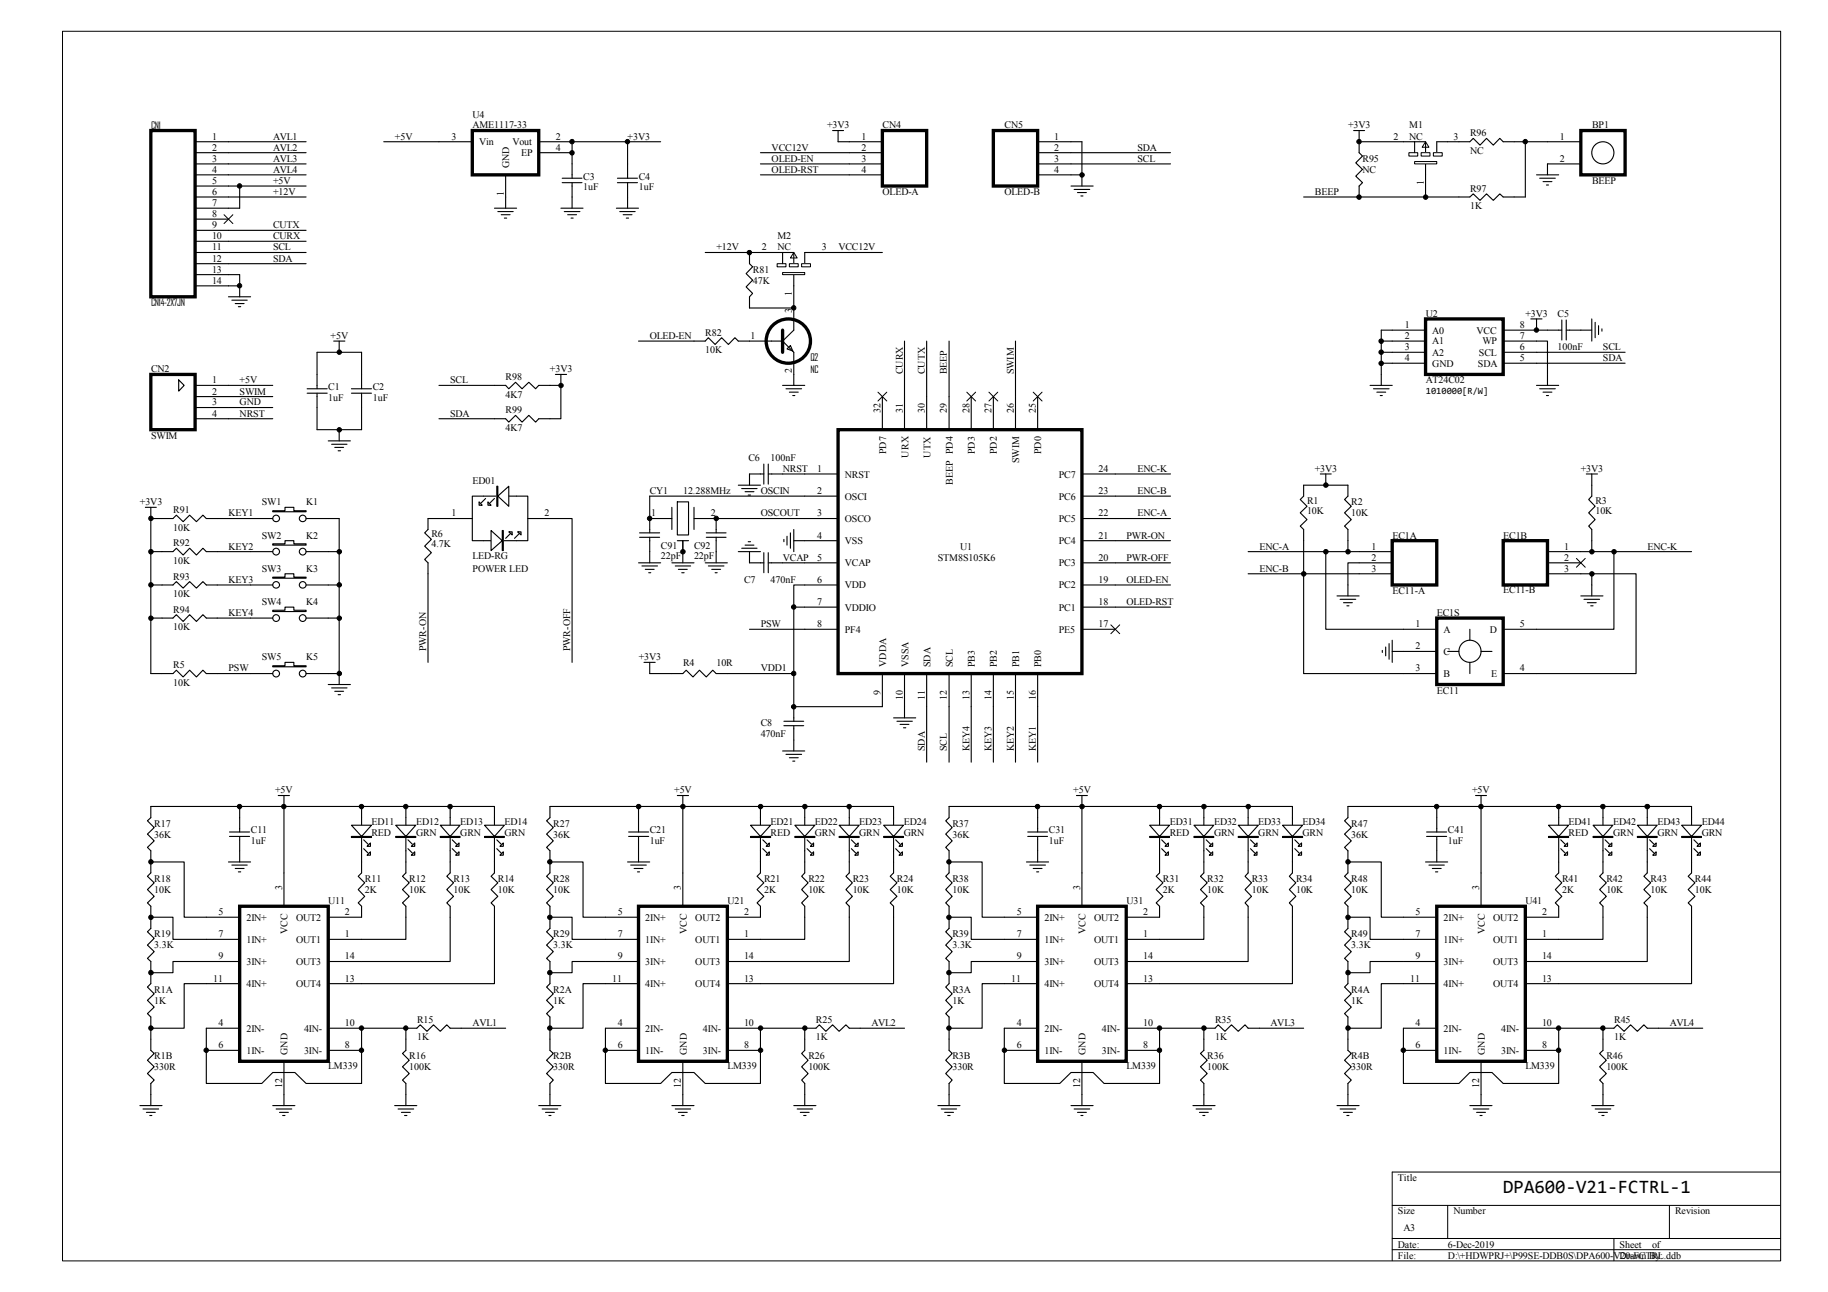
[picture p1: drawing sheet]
<svg xmlns="http://www.w3.org/2000/svg" width="297mm" height="210mm" viewBox="0 0 297 210" stroke-linecap="round" stroke-linejoin="round" font-family="sans-serif">
<defs><g id="words">
<text font-size="3.1" x="244.3" y="193.8">DPA600-V21-FCTRL-1</text>
<g font-size="1.6">
<text x="24.6" y="20.9">CN1</text>
<text x="34.5" y="22.7">1</text>
<text x="44.4" y="22.7">AVL1</text>
<text x="64.2" y="22.7">+5V</text>
<text x="73.4" y="22.7">3</text>
<text x="76.8" y="19.1">U4</text>
<text x="76.8" y="20.9">AME1117-33</text>
<text x="77.8" y="23.6">Vin</text>
<text x="83.3" y="23.6">Vout</text>
<text x="90.3" y="22.7">2</text>
<text x="102" y="22.7">+3V3</text>
<text x="134.4" y="20.9">+3V3</text>
<text x="140" y="22.7">1</text>
<text x="143.4" y="20.9">CN4</text>
<text x="163.2" y="20.9">CN5</text>
<text x="171.3" y="22.7">1</text>
<text x="219.1" y="20.9">+3V3</text>
<text x="226.4" y="22.7">2</text>
<text x="229" y="22.7">NC</text>
<text x="229" y="20.9">M1</text>
<text x="236.2" y="22.7">3</text>
<text x="238.9" y="22.1">R96</text>
<text x="253.4" y="22.7">1</text>
<text x="258.7" y="20.9">BP1</text>
<text x="34.5" y="24.5">2</text>
<text x="34.5" y="26.3">3</text>
<text x="34.5" y="28.1">4</text>
<text x="34.5" y="29.9">5</text>
<text x="44.4" y="24.5">AVL2</text>
<text x="44.4" y="26.3">AVL3</text>
<text x="44.4" y="28.1">AVL4</text>
<text x="44.4" y="29.9">+5V</text>
<text x="82.8" y="27.3" transform="rotate(-90 82.8 27.3)">GND</text>
<text x="84.7" y="25.4">EP</text>
<text x="90.3" y="24.5">4</text>
<text x="94.8" y="29.2">C3</text>
<text x="103.8" y="29.2">C4</text>
<text x="125.4" y="28.1">OLED-RST</text>
<text x="125.4" y="24.5">VCC12V</text>
<text x="125.4" y="26.3">OLED-EN</text>
<text x="140" y="24.5">2</text>
<text x="140" y="26.3">3</text>
<text x="140" y="28.1">4</text>
<text x="171.3" y="24.5">2</text>
<text x="171.3" y="26.3">3</text>
<text x="171.3" y="28.1">4</text>
<text x="184.8" y="26.3">SCL</text>
<text x="184.8" y="24.5">SDA</text>
<text x="221.4" y="28.1">NC</text>
<text x="221.4" y="26.3">R95</text>
<text x="238.9" y="25">NC</text>
<text x="253.4" y="26.3">2</text>
<text x="258.7" y="29.9">BEEP</text>
<text x="34.5" y="31.7">6</text>
<text x="34.5" y="33.5">7</text>
<text x="34.5" y="35.3">8</text>
<text x="44.4" y="31.7">+12V</text>
<text x="81.9" y="31.9" transform="rotate(-90 81.9 31.9)">1</text>
<text x="94.8" y="30.9">1uF</text>
<text x="103.8" y="30.9">1uF</text>
<text x="143.4" y="31.7">OLED-A</text>
<text x="163.2" y="31.7">OLED-B</text>
<text x="213.7" y="31.7">BEEP</text>
<text x="231.3" y="30.1" transform="rotate(-90 231.3 30.1)">1</text>
<text x="238.9" y="31.2">R97</text>
<text x="238.9" y="34">1K</text>
<text x="34.5" y="37.1">9</text>
<text x="34.5" y="38.9">10</text>
<text x="34.5" y="40.7">11</text>
<text x="44.4" y="40.7">SCL</text>
<text x="44.4" y="37.1">CUTX</text>
<text x="44.4" y="38.9">CURX</text>
<text x="116.4" y="40.7">+12V</text>
<text x="123.8" y="40.7">2</text>
<text x="126.3" y="40.7">NC</text>
<text x="126.3" y="38.9">M2</text>
<text x="133.5" y="40.7">3</text>
<text x="136.2" y="40.7">VCC12V</text>
<text x="34.5" y="42.5">12</text>
<text x="34.5" y="44.3">13</text>
<text x="34.5" y="46.1">14</text>
<text x="44.4" y="42.5">SDA</text>
<text x="122.3" y="44.3">R81</text>
<text x="122.3" y="46.1">47K</text>
<text x="24.6" y="49.7">CN14-2X7JN</text>
<text x="128.7" y="50.9" transform="rotate(-90 128.7 50.9)">3</text>
<text x="128.7" y="48" transform="rotate(-90 128.7 48)">1</text>
<text x="228.3" y="53.3">1</text>
<text x="231.7" y="51.5">U2</text>
<text x="247" y="53.3">8</text>
<text x="247.9" y="51.5">+3V3</text>
<text x="253.1" y="51.5">C5</text>
<text x="53.7" y="55.1">+5V</text>
<text x="105.6" y="55.1">OLED-EN</text>
<text x="114.6" y="54.5">R82</text>
<text x="114.6" y="57.4">10K</text>
<text x="122" y="55.1">1</text>
<text x="131.7" y="58.7">Q2</text>
<text x="228.3" y="55.1">2</text>
<text x="228.3" y="56.9">3</text>
<text x="228.3" y="58.7">4</text>
<text x="232.7" y="54.2">A0</text>
<text x="232.7" y="56">A1</text>
<text x="232.7" y="57.8">A2</text>
<text x="232.7" y="59.6">GND</text>
<text x="239.9" y="54.2">VCC</text>
<text x="240.2" y="59.6">SDA</text>
<text x="240.3" y="57.8">SCL</text>
<text x="240.9" y="56">WP</text>
<text x="247" y="58.7">5</text>
<text x="247" y="56.9">6</text>
<text x="247" y="55.1">7</text>
<text x="253.1" y="56.9">100nF</text>
<text x="260.5" y="56.9">SCL</text>
<text x="260.5" y="58.7">SDA</text>
<text x="24.6" y="60.5">CN2</text>
<text x="34.5" y="62.3">1</text>
<text x="34.5" y="64.1">2</text>
<text x="34.5" y="65.9">3</text>
<text x="38.9" y="62.3">+5V</text>
<text x="38.9" y="64.1">SWIM</text>
<text x="38.9" y="65.9">GND</text>
<text x="53.3" y="63.4">C1</text>
<text x="53.3" y="65.2">1uF</text>
<text x="60.6" y="63.4">C2</text>
<text x="60.6" y="65.2">1uF</text>
<text x="73.1" y="62.3">SCL</text>
<text x="82.2" y="61.7">R98</text>
<text x="82.2" y="64.6">4K7</text>
<text x="89.4" y="60.5">+3V3</text>
<text x="128.7" y="60.7" transform="rotate(-90 128.7 60.7)">2</text>
<text x="131.7" y="60.5">NC</text>
<text x="146.7" y="60.8" transform="rotate(-90 146.7 60.8)">CURX</text>
<text x="150.3" y="60.8" transform="rotate(-90 150.3 60.8)">CUTX</text>
<text x="153.9" y="60.8" transform="rotate(-90 153.9 60.8)">BEEP</text>
<text x="164.7" y="60.8" transform="rotate(-90 164.7 60.8)">SWIM</text>
<text x="231.7" y="62.3">AT24C02</text>
<text x="24.6" y="71.3">SWIM</text>
<text x="34.5" y="67.7">4</text>
<text x="38.9" y="67.7">NRST</text>
<text x="73.1" y="67.7">SDA</text>
<text x="82.2" y="67.1">R99</text>
<text x="82.2" y="70">4K7</text>
<text x="143.1" y="67.1" transform="rotate(-90 143.1 67.1)">32</text>
<text x="146.7" y="67.1" transform="rotate(-90 146.7 67.1)">31</text>
<text x="150.3" y="67.1" transform="rotate(-90 150.3 67.1)">30</text>
<text x="153.9" y="67.1" transform="rotate(-90 153.9 67.1)">29</text>
<text x="157.5" y="67.1" transform="rotate(-90 157.5 67.1)">28</text>
<text x="161.1" y="67.1" transform="rotate(-90 161.1 67.1)">27</text>
<text x="164.7" y="67.1" transform="rotate(-90 164.7 67.1)">26</text>
<text x="168.3" y="67.1" transform="rotate(-90 168.3 67.1)">25</text>
<text x="121.6" y="74.9">C6</text>
<text x="125.2" y="74.9">100nF</text>
<text x="127.2" y="76.7">NRST</text>
<text x="132.8" y="76.7">1</text>
<text x="137.3" y="77.6">NRST</text>
<text x="144" y="73.8" transform="rotate(-90 144 73.8)">PD7</text>
<text x="147.6" y="74.3" transform="rotate(-90 147.6 74.3)">URX</text>
<text x="151.2" y="74.3" transform="rotate(-90 151.2 74.3)">UTX</text>
<text x="158.4" y="73.8" transform="rotate(-90 158.4 73.8)">PD3</text>
<text x="162" y="73.8" transform="rotate(-90 162 73.8)">PD2</text>
<text x="165.6" y="75.2" transform="rotate(-90 165.6 75.2)">SWIM</text>
<text x="169.2" y="73.8" transform="rotate(-90 169.2 73.8)">PD0</text>
<text x="172" y="77.6">PC7</text>
<text x="178.5" y="76.7">24</text>
<text x="184.8" y="76.7">ENC-K</text>
<text x="213.7" y="76.7">+3V3</text>
<text x="256.9" y="76.7">+3V3</text>
<text x="22.7" y="82.1">+3V3</text>
<text x="28.1" y="83.4">R91</text>
<text x="37.1" y="83.9">KEY1</text>
<text x="42.5" y="82.1">SW1</text>
<text x="49.7" y="82.1">K1</text>
<text x="73.4" y="83.9">1</text>
<text x="76.8" y="78.7">ED01</text>
<text x="88.5" y="83.9">2</text>
<text x="105.6" y="80.3">CY1</text>
<text x="105.8" y="83.9">1</text>
<text x="111" y="80.3">12.288MHz</text>
<text x="115.5" y="83.9">2</text>
<text x="123.6" y="80.3">OSCIN</text>
<text x="123.6" y="83.9">OSCOUT</text>
<text x="132.8" y="80.3">2</text>
<text x="132.8" y="83.9">3</text>
<text x="137.3" y="81.2">OSCI</text>
<text x="154.8" y="78.8" transform="rotate(-90 154.8 78.8)">BEEP PD4</text>
<text x="172" y="81.2">PC6</text>
<text x="178.5" y="83.9">22</text>
<text x="178.5" y="80.3">23</text>
<text x="184.8" y="83.9">ENC-A</text>
<text x="184.8" y="80.3">ENC-B</text>
<text x="212.4" y="81.9">R1</text>
<text x="212.4" y="83.5">10K</text>
<text x="219.6" y="82.1">R2</text>
<text x="219.6" y="83.9">10K</text>
<text x="259.2" y="81.9">R3</text>
<text x="259.2" y="83.5">10K</text>
<text x="28.1" y="88.7">R92</text>
<text x="28.1" y="86.2">10K</text>
<text x="37.1" y="89.3">KEY2</text>
<text x="42.5" y="87.5">SW2</text>
<text x="49.7" y="87.5">K2</text>
<text x="70.1" y="87.3">R6</text>
<text x="70.1" y="88.9">4.7K</text>
<text x="107.4" y="89.1">C91</text>
<text x="112.8" y="89.1">C92</text>
<text x="132.8" y="87.5">4</text>
<text x="137.3" y="84.8">OSCO</text>
<text x="137.3" y="88.4">VSS</text>
<text x="156" y="89.3">U1</text>
<text x="172" y="88.4">PC4</text>
<text x="172" y="84.8">PC5</text>
<text x="178.5" y="87.5">21</text>
<text x="183" y="87.5">PWR-ON</text>
<text x="204.6" y="89.3">ENC-A</text>
<text x="222.8" y="89.3">1</text>
<text x="226.3" y="87.5">EC1A</text>
<text x="244.3" y="87.5">EC1B</text>
<text x="254.2" y="89.3">1</text>
<text x="267.7" y="89.3">ENC-K</text>
<text x="28.1" y="91.6">10K</text>
<text x="28.1" y="94.1">R93</text>
<text x="37.1" y="94.7">KEY3</text>
<text x="42.5" y="92.9">SW3</text>
<text x="49.7" y="92.9">K3</text>
<text x="76.8" y="90.9">LED-RG</text>
<text x="76.8" y="92.9">POWER LED</text>
<text x="107.4" y="90.9">22pF</text>
<text x="112.8" y="90.9">22pF</text>
<text x="120.9" y="94.7">C7</text>
<text x="125.2" y="94.7">470nF</text>
<text x="127.2" y="91.1">VCAP</text>
<text x="132.8" y="91.1">5</text>
<text x="132.8" y="94.7">6</text>
<text x="137.3" y="92">VCAP</text>
<text x="137.3" y="95.6">VDD</text>
<text x="152.4" y="91.1">STM8S105K6</text>
<text x="172" y="95.6">PC2</text>
<text x="172" y="92">PC3</text>
<text x="178.5" y="94.7">19</text>
<text x="178.5" y="91.1">20</text>
<text x="183" y="94.7">OLED-EN</text>
<text x="183" y="91.1">PWR-OFF</text>
<text x="204.6" y="92.9">ENC-B</text>
<text x="222.8" y="91.1">2</text>
<text x="222.8" y="92.9">3</text>
<text x="254.2" y="91.1">2</text>
<text x="254.2" y="92.9">3</text>
<text x="28.1" y="97">10K</text>
<text x="28.1" y="99.5">R94</text>
<text x="37.1" y="100.1">KEY4</text>
<text x="42.5" y="98.3">SW4</text>
<text x="49.7" y="98.3">K4</text>
<text x="123.6" y="101.9">PSW</text>
<text x="132.8" y="98.3">7</text>
<text x="132.8" y="101.9">8</text>
<text x="137.3" y="99.2">VDDIO</text>
<text x="172" y="99.2">PC1</text>
<text x="178.5" y="101.9">17</text>
<text x="178.5" y="98.3">18</text>
<text x="183" y="98.3">OLED-RST</text>
<text x="226.3" y="96.5">EC11-A</text>
<text x="230" y="101.9">1</text>
<text x="233.5" y="100.1">EC1S</text>
<text x="244.3" y="96.3">EC11-B</text>
<text x="247" y="101.9">5</text>
<text x="28.1" y="102.4">10K</text>
<text x="42.5" y="107.3">SW5</text>
<text x="49.7" y="107.3">K5</text>
<text x="69.3" y="105.8" transform="rotate(-90 69.3 105.8)">PWR-ON</text>
<text x="92.7" y="105.8" transform="rotate(-90 92.7 105.8)">PWR-OFF</text>
<text x="103.8" y="107.3">+3V3</text>
<text x="137.3" y="102.8">PF4</text>
<text x="172" y="102.8">PE5</text>
<text x="230" y="105.5">2</text>
<text x="234.6" y="102.8">A</text>
<text x="234.6" y="106.4">C</text>
<text x="242.1" y="102.8">D</text>
<text x="28.1" y="108.5">R5</text>
<text x="28.1" y="111.4">10K</text>
<text x="37.1" y="109.1">PSW</text>
<text x="111" y="108.2">R4</text>
<text x="116.4" y="108.2">10R</text>
<text x="123.6" y="109.1">VDD1</text>
<text x="143.1" y="112.9" transform="rotate(-90 143.1 112.9)">9</text>
<text x="144" y="108.4" transform="rotate(-90 144 108.4)">VDDA</text>
<text x="146.7" y="113.7" transform="rotate(-90 146.7 113.7)">10</text>
<text x="147.6" y="108.4" transform="rotate(-90 147.6 108.4)">VSSA</text>
<text x="150.3" y="113.7" transform="rotate(-90 150.3 113.7)">11</text>
<text x="151.2" y="108.4" transform="rotate(-90 151.2 108.4)">SDA</text>
<text x="153.9" y="113.7" transform="rotate(-90 153.9 113.7)">12</text>
<text x="154.8" y="108.4" transform="rotate(-90 154.8 108.4)">SCL</text>
<text x="157.5" y="113.7" transform="rotate(-90 157.5 113.7)">13</text>
<text x="158.4" y="108.4" transform="rotate(-90 158.4 108.4)">PB3</text>
<text x="161.1" y="113.7" transform="rotate(-90 161.1 113.7)">14</text>
<text x="162" y="108.4" transform="rotate(-90 162 108.4)">PB2</text>
<text x="164.7" y="113.7" transform="rotate(-90 164.7 113.7)">15</text>
<text x="165.6" y="108.4" transform="rotate(-90 165.6 108.4)">PB1</text>
<text x="168.3" y="113.7" transform="rotate(-90 168.3 113.7)">16</text>
<text x="169.2" y="108.4" transform="rotate(-90 169.2 108.4)">PB0</text>
<text x="230" y="109.1">3</text>
<text x="233.5" y="112.7">EC11</text>
<text x="234.6" y="110">B</text>
<text x="242.3" y="110">E</text>
<text x="247" y="109.1">4</text>
<text x="123.6" y="117.9">C8</text>
<text x="123.6" y="119.7">470nF</text>
<text x="150.3" y="122" transform="rotate(-90 150.3 122)">SDA</text>
<text x="153.9" y="122" transform="rotate(-90 153.9 122)">SCL</text>
<text x="157.5" y="122" transform="rotate(-90 157.5 122)">KEY4</text>
<text x="161.1" y="122" transform="rotate(-90 161.1 122)">KEY3</text>
<text x="164.7" y="122" transform="rotate(-90 164.7 122)">KEY2</text>
<text x="168.3" y="122" transform="rotate(-90 168.3 122)">KEY1</text>
<text x="44.7" y="128.9">+5V</text>
<text x="109.6" y="128.9">+5V</text>
<text x="174.4" y="128.9">+5V</text>
<text x="239.2" y="128.9">+5V</text>
<text x="25.1" y="134.3">R17</text>
<text x="25.1" y="136.1">36K</text>
<text x="40.8" y="135.4">C11</text>
<text x="40.8" y="137.2">1uF</text>
<text x="60.4" y="134.1">ED11</text>
<text x="60.4" y="135.9">RED</text>
<text x="67.6" y="134.1">ED12</text>
<text x="67.6" y="135.9">GRN</text>
<text x="74.8" y="134.1">ED13</text>
<text x="74.8" y="135.9">GRN</text>
<text x="82" y="134.1">ED14</text>
<text x="82" y="135.9">GRN</text>
<text x="89.9" y="134.3">R27</text>
<text x="89.9" y="136.1">36K</text>
<text x="105.6" y="135.4">C21</text>
<text x="105.6" y="137.2">1uF</text>
<text x="125.2" y="134.1">ED21</text>
<text x="125.2" y="135.9">RED</text>
<text x="132.4" y="134.1">ED22</text>
<text x="132.4" y="135.9">GRN</text>
<text x="139.6" y="134.1">ED23</text>
<text x="139.6" y="135.9">GRN</text>
<text x="146.9" y="134.1">ED24</text>
<text x="146.9" y="135.9">GRN</text>
<text x="154.8" y="134.3">R37</text>
<text x="154.8" y="136.1">36K</text>
<text x="170.4" y="135.4">C31</text>
<text x="170.4" y="137.2">1uF</text>
<text x="190.1" y="134.1">ED31</text>
<text x="190.1" y="135.9">RED</text>
<text x="197.3" y="134.1">ED32</text>
<text x="197.3" y="135.9">GRN</text>
<text x="204.5" y="134.1">ED33</text>
<text x="204.5" y="135.9">GRN</text>
<text x="211.7" y="134.1">ED34</text>
<text x="211.7" y="135.9">GRN</text>
<text x="219.6" y="134.3">R47</text>
<text x="219.6" y="136.1">36K</text>
<text x="235.3" y="135.4">C41</text>
<text x="235.3" y="137.2">1uF</text>
<text x="254.9" y="134.1">ED41</text>
<text x="254.9" y="135.9">RED</text>
<text x="262.1" y="134.1">ED42</text>
<text x="262.1" y="135.9">GRN</text>
<text x="269.3" y="134.1">ED43</text>
<text x="269.3" y="135.9">GRN</text>
<text x="276.5" y="134.1">ED44</text>
<text x="276.5" y="135.9">GRN</text>
<text x="25.1" y="143.3">R18</text>
<text x="59.3" y="143.3">R11</text>
<text x="66.5" y="143.3">R12</text>
<text x="73.7" y="143.3">R13</text>
<text x="80.9" y="143.3">R14</text>
<text x="89.9" y="143.3">R28</text>
<text x="124.2" y="143.3">R21</text>
<text x="131.4" y="143.3">R22</text>
<text x="138.6" y="143.3">R23</text>
<text x="145.8" y="143.3">R24</text>
<text x="154.8" y="143.3">R38</text>
<text x="189" y="143.3">R31</text>
<text x="196.2" y="143.3">R32</text>
<text x="203.4" y="143.3">R33</text>
<text x="210.6" y="143.3">R34</text>
<text x="219.6" y="143.3">R48</text>
<text x="253.8" y="143.3">R41</text>
<text x="261" y="143.3">R42</text>
<text x="268.2" y="143.3">R43</text>
<text x="275.4" y="143.3">R44</text>
<text x="25.1" y="145.1">10K</text>
<text x="35.5" y="148.7">5</text>
<text x="40" y="149.6">2IN+</text>
<text x="45.8" y="144.6" transform="rotate(-90 45.8 144.6)">3</text>
<text x="48.1" y="149.6">OUT2</text>
<text x="53.3" y="146.9">U11</text>
<text x="56" y="148.7">2</text>
<text x="59.3" y="145.1">2K</text>
<text x="66.5" y="145.1">10K</text>
<text x="73.7" y="145.1">10K</text>
<text x="80.9" y="145.1">10K</text>
<text x="89.9" y="145.1">10K</text>
<text x="100.4" y="148.7">5</text>
<text x="104.9" y="149.6">2IN+</text>
<text x="110.7" y="144.6" transform="rotate(-90 110.7 144.6)">3</text>
<text x="113" y="149.6">OUT2</text>
<text x="118.2" y="146.9">U21</text>
<text x="120.9" y="148.7">2</text>
<text x="124.2" y="145.1">2K</text>
<text x="131.4" y="145.1">10K</text>
<text x="138.6" y="145.1">10K</text>
<text x="145.8" y="145.1">10K</text>
<text x="154.8" y="145.1">10K</text>
<text x="165.2" y="148.7">5</text>
<text x="169.7" y="149.6">2IN+</text>
<text x="175.5" y="144.6" transform="rotate(-90 175.5 144.6)">3</text>
<text x="177.8" y="149.6">OUT2</text>
<text x="183" y="146.9">U31</text>
<text x="185.8" y="148.7">2</text>
<text x="189" y="145.1">2K</text>
<text x="196.2" y="145.1">10K</text>
<text x="203.4" y="145.1">10K</text>
<text x="210.6" y="145.1">10K</text>
<text x="219.6" y="145.1">10K</text>
<text x="230" y="148.7">5</text>
<text x="234.6" y="149.6">2IN+</text>
<text x="240.4" y="144.6" transform="rotate(-90 240.4 144.6)">3</text>
<text x="242.7" y="149.6">OUT2</text>
<text x="247.9" y="146.9">U41</text>
<text x="250.6" y="148.7">2</text>
<text x="253.8" y="145.1">2K</text>
<text x="261" y="145.1">10K</text>
<text x="268.2" y="145.1">10K</text>
<text x="275.4" y="145.1">10K</text>
<text x="25.1" y="152.3">R19</text>
<text x="25.1" y="154.1">3.3K</text>
<text x="35.5" y="152.3">7</text>
<text x="35.5" y="155.9">9</text>
<text x="40" y="153.2">1IN+</text>
<text x="46.7" y="151.8" transform="rotate(-90 46.7 151.8)">VCC</text>
<text x="48.1" y="153.2">OUT1</text>
<text x="56" y="152.3">1</text>
<text x="56" y="155.9">14</text>
<text x="89.9" y="152.3">R29</text>
<text x="89.9" y="154.1">3.3K</text>
<text x="100.4" y="152.3">7</text>
<text x="100.4" y="155.9">9</text>
<text x="104.9" y="153.2">1IN+</text>
<text x="111.6" y="151.8" transform="rotate(-90 111.6 151.8)">VCC</text>
<text x="113" y="153.2">OUT1</text>
<text x="120.9" y="152.3">1</text>
<text x="120.9" y="155.9">14</text>
<text x="154.8" y="152.3">R39</text>
<text x="154.8" y="154.1">3.3K</text>
<text x="165.2" y="152.3">7</text>
<text x="165.2" y="155.9">9</text>
<text x="169.7" y="153.2">1IN+</text>
<text x="176.4" y="151.8" transform="rotate(-90 176.4 151.8)">VCC</text>
<text x="177.8" y="153.2">OUT1</text>
<text x="185.8" y="152.3">1</text>
<text x="185.8" y="155.9">14</text>
<text x="219.6" y="152.3">R49</text>
<text x="219.6" y="154.1">3.3K</text>
<text x="230" y="152.3">7</text>
<text x="230" y="155.9">9</text>
<text x="234.6" y="153.2">1IN+</text>
<text x="241.3" y="151.8" transform="rotate(-90 241.3 151.8)">VCC</text>
<text x="242.7" y="153.2">OUT1</text>
<text x="250.6" y="152.3">1</text>
<text x="250.6" y="155.9">14</text>
<text x="25.1" y="161.3">R1A</text>
<text x="34.6" y="159.5">11</text>
<text x="40" y="156.8">3IN+</text>
<text x="40" y="160.4">4IN+</text>
<text x="48.1" y="160.4">OUT4</text>
<text x="48.1" y="156.8">OUT3</text>
<text x="56" y="159.5">13</text>
<text x="89.9" y="161.3">R2A</text>
<text x="99.5" y="159.5">11</text>
<text x="104.9" y="156.8">3IN+</text>
<text x="104.9" y="160.4">4IN+</text>
<text x="113" y="160.4">OUT4</text>
<text x="113" y="156.8">OUT3</text>
<text x="120.9" y="159.5">13</text>
<text x="154.8" y="161.3">R3A</text>
<text x="164.3" y="159.5">11</text>
<text x="169.7" y="156.8">3IN+</text>
<text x="169.7" y="160.4">4IN+</text>
<text x="177.8" y="160.4">OUT4</text>
<text x="177.8" y="156.8">OUT3</text>
<text x="185.8" y="159.5">13</text>
<text x="219.6" y="161.3">R4A</text>
<text x="229.1" y="159.5">11</text>
<text x="234.6" y="156.8">3IN+</text>
<text x="234.6" y="160.4">4IN+</text>
<text x="242.7" y="160.4">OUT4</text>
<text x="242.7" y="156.8">OUT3</text>
<text x="250.6" y="159.5">13</text>
<text x="25.1" y="163.1">1K</text>
<text x="35.5" y="166.7">4</text>
<text x="40" y="167.6">2IN-</text>
<text x="49.4" y="167.6">4IN-</text>
<text x="56" y="166.7">10</text>
<text x="67.8" y="166.2">R15</text>
<text x="76.8" y="166.7">AVL1</text>
<text x="89.9" y="163.1">1K</text>
<text x="100.4" y="166.7">4</text>
<text x="104.9" y="167.6">2IN-</text>
<text x="114.2" y="167.6">4IN-</text>
<text x="120.9" y="166.7">10</text>
<text x="132.6" y="166.2">R25</text>
<text x="141.6" y="166.7">AVL2</text>
<text x="154.8" y="163.1">1K</text>
<text x="165.2" y="166.7">4</text>
<text x="169.7" y="167.6">2IN-</text>
<text x="179.1" y="167.6">4IN-</text>
<text x="185.8" y="166.7">10</text>
<text x="197.4" y="166.2">R35</text>
<text x="206.5" y="166.7">AVL3</text>
<text x="219.6" y="163.1">1K</text>
<text x="230" y="166.7">4</text>
<text x="234.6" y="167.6">2IN-</text>
<text x="243.9" y="167.6">4IN-</text>
<text x="250.6" y="166.7">10</text>
<text x="262.3" y="166.2">R45</text>
<text x="271.3" y="166.7">AVL4</text>
<text x="25.1" y="172.1">R1B</text>
<text x="25.1" y="173.9">330R</text>
<text x="35.5" y="170.3">6</text>
<text x="40" y="171.2">1IN-</text>
<text x="46.7" y="171.4" transform="rotate(-90 46.7 171.4)">GND</text>
<text x="49.4" y="171.2">3IN-</text>
<text x="53.3" y="173.7">LM339</text>
<text x="56" y="170.3">8</text>
<text x="66.5" y="172.1">R16</text>
<text x="66.5" y="173.9">100K</text>
<text x="67.8" y="169">1K</text>
<text x="89.9" y="172.1">R2B</text>
<text x="89.9" y="173.9">330R</text>
<text x="100.4" y="170.3">6</text>
<text x="104.9" y="171.2">1IN-</text>
<text x="111.6" y="171.4" transform="rotate(-90 111.6 171.4)">GND</text>
<text x="114.2" y="171.2">3IN-</text>
<text x="118.2" y="173.7">LM339</text>
<text x="120.9" y="170.3">8</text>
<text x="131.4" y="172.1">R26</text>
<text x="131.4" y="173.9">100K</text>
<text x="132.6" y="169">1K</text>
<text x="154.8" y="172.1">R3B</text>
<text x="154.8" y="173.9">330R</text>
<text x="165.2" y="170.3">6</text>
<text x="169.7" y="171.2">1IN-</text>
<text x="176.4" y="171.4" transform="rotate(-90 176.4 171.4)">GND</text>
<text x="179.1" y="171.2">3IN-</text>
<text x="183" y="173.7">LM339</text>
<text x="185.8" y="170.3">8</text>
<text x="196.2" y="172.1">R36</text>
<text x="196.2" y="173.9">100K</text>
<text x="197.4" y="169">1K</text>
<text x="219.6" y="172.1">R4B</text>
<text x="219.6" y="173.9">330R</text>
<text x="230" y="170.3">6</text>
<text x="234.6" y="171.2">1IN-</text>
<text x="241.3" y="171.4" transform="rotate(-90 241.3 171.4)">GND</text>
<text x="243.9" y="171.2">3IN-</text>
<text x="247.9" y="173.7">LM339</text>
<text x="250.6" y="170.3">8</text>
<text x="261" y="172.1">R46</text>
<text x="261" y="173.9">100K</text>
<text x="262.3" y="169">1K</text>
<text x="45.8" y="176.8" transform="rotate(-90 45.8 176.8)">12</text>
<text x="110.7" y="176.8" transform="rotate(-90 110.7 176.8)">12</text>
<text x="175.5" y="176.8" transform="rotate(-90 175.5 176.8)">12</text>
<text x="240.4" y="176.8" transform="rotate(-90 240.4 176.8)">12</text>
<text x="227.2" y="191.9">Title</text>
<text x="227.2" y="197.3">Size</text>
<text x="236.2" y="197.3">Number</text>
<text x="272.2" y="197.3">Revision</text>
<text x="227.2" y="202.7">Date:</text>
<text x="228" y="200">A3</text>
<text x="235.3" y="202.7">6-Dec-2019</text>
<text x="263.2" y="202.7">Sheet</text>
<text x="268.5" y="202.7">of</text>
<text x="227.2" y="204.5">File:</text>
<text x="235.3" y="204.5">D:\+HDWPRJ+\P99SE-DDB0S\DPA600-V20-FCTRL.ddb</text>
<text x="263.2" y="204.5">Drawn By:</text>
</g>
<text font-size="1.5" x="231.7" y="64.1">1010000[R/W]</text>
</g></defs>
<path d="M10.2 5.1h279.1v199.8h-279.1zM226.2 195.8h63.1M235.2 195.8v5.4M271.3 195.8v5.4M289.3 190.4h-63.1v14.4M226.2 201.2h63.1M226.2 203h63.1M262.3 201.2v3.6" fill="none" stroke="#000" stroke-width=".16"/>
<g fill="none" stroke="#000" stroke-width=".18">
<path d="M214.5 77h1.8M215.4 77v1.8M257.8 77h1.8M258.7 77v3.6l-.6 .6 1.1 1.1-1.1 1 1.1 1.1-1.1 1.1 .6 .5v1.8M211.8 87.8v-1.8l-.5-.5 1.1-1.1-1.1-1.1 1.1-1-1.1-1.1 .5-.6v-1.8h7.2v1.8l-.5 .6 1.1 1.1-1.1 1 1.1 1.1-1.1 1.1 .5 .5v1.8M217.3 96.8h3.5M217.8 97.4h2.5M218.3 97.9h1.4M218.9 98.4h.3M219 95v1.8M256.9 96.8h3.6M257.4 97.4h2.5"/>
<path d="M257.9 97.9h1.5M258.5 98.4h.4M258.7 95v1.8"/>
</g>
<path d="M231.6 51.8h12.7v9h-12.7z" fill-rule="evenodd" fill="#fff"/>
<path d="M231.6 51.8h12.7v9h-12.7z" fill="none" stroke="#000" stroke-width=".54"/>
<g fill="none" stroke="#000" stroke-width=".18">
<path d="M226.2 53.6h5.4M226.2 55.4h5.4M226.2 57.2h5.4M226.2 59h5.4M244.3 55.4h5.4M244.3 57.2h5.4M244.3 59h5.4M248.7 51.8h1.9M249.7 51.8v1.8h-5.4M251.5 53.6h2.3M253.8 52v3.2M254.5 53.6h2.4"/>
<path d="M254.5 52v3.2M222.6 62.6h3.6M223.2 63.2h2.5M223.7 63.7h1.5M224.3 64.3h.3M224.4 60.8v1.8M249.7 62.6h3.6M250.2 63.2h2.5M250.7 63.7h1.5M251.3 64.3h.3M251.5 60.8v1.8M40.7 89.6h3.6"/>
<path d="M49.7 89.6h3.6"/>
</g>
<path d="M44.3 88.3h2v-.5h1.4v.5h2v.3h-5.4z" fill-rule="evenodd" fill="#fff"/>
<g fill="none" stroke="#000" stroke-width=".18">
<path d="M40.7 95h3.6M44.3 88.3h2v-.5h1.4v.5h2v.3h-5.4zM49.7 95h3.6"/>
<circle cx="44.9" cy="89.6" r=".55"/>
<circle cx="49.2" cy="89.6" r=".55"/>
</g>
<path d="M44.3 93.8h2v-.6h1.4v.6h2v.1h-5.4z" fill-rule="evenodd" fill="#fff"/>
<g fill="none" stroke="#000" stroke-width=".18">
<path d="M44.3 93.8h2v-.6h1.4v.6h2v.1h-5.4zM40.7 100.4h3.6M49.7 100.4h3.6"/>
<circle cx="44.9" cy="95" r=".54"/>
<circle cx="49.2" cy="95" r=".54"/>
</g>
<path d="M44.3 99.1h2v-.5h1.4v.5h2v.3h-5.4z" fill-rule="evenodd" fill="#fff"/>
<g fill="none" stroke="#000" stroke-width=".18">
<path d="M100.3 29.7h3.3M100.3 29h3.3M102 26.6v2.4M102 29.7v2.3M51.5 57.2h7.3M54.2 55.4h1.8M55.1 55.4v1.8M49.9 63.9h3.3M49.9 63.2h3.3M51.5 60.8v2.4M51.5 63.9v2.3M51.5 69.8h7.3"/>
<path d="M53.3 71.6h3.6M53.9 72.2h2.5M54.4 72.7h1.4M54.9 73.2h.4M55.1 69.8v1.8M57.1 63.9h3.3M57.1 63.2h3.3M58.8 60.8v2.4M58.8 63.9v2.3M23.6 82.4h1.8M24.5 82.4v27M26.3 89.6h1.8l.6-.5 1.1 1.1 1-1.1 1.1 1.1 1.1-1.1 .5 .5h7.2"/>
<path d="M26.3 95h1.8l.6-.5 1.1 1 1-1 1.1 1 1.1-1 .5 .5h7.2M40.7 84.2h3.6M44.3 99.1h2v-.5h1.4v.5h2v.3h-5.4zM49.7 84.2h3.6M258.7 89.6h16.2M26.3 100.4h1.8l.6-.5 1.1 1.1 1-1.1 1.1 1.1 1.1-1.1 .5 .5h7.2M26.3 109.4h1.8l.6-.5 1.1 1.1 1-1.1 1.1 1.1 1.1-1.1 .5 .5h7.2M53.3 111.2h3.6M53.9 111.8h2.5M54.4 112.3h1.4M54.9 112.9h.4M55.1 109.4v1.8"/>
<circle cx="44.9" cy="100.4" r=".55"/>
<circle cx="49.2" cy="100.4" r=".55"/>
</g>
<path d="M44.3 83h2v-.6h1.4v.6h2v.1h-5.4z" fill-rule="evenodd" fill="#fff"/>
<g fill="none" stroke="#000" stroke-width=".18">
<path d="M26.3 84.2h1.8l.6-.5 1.1 1.1 1-1.1 1.1 1.1 1.1-1.1 .5 .5h7.2M44.3 83h2v-.6h1.4v.6h2v.1h-5.4zM256.9 93.2h1.8v1.8M258.7 87.8v1.8h-1.8M40.7 109.4h3.6M49.7 109.4h3.6"/>
<circle cx="44.9" cy="84.2" r=".54"/>
<circle cx="49.2" cy="84.2" r=".54"/>
</g>
<path d="M256.2 90.7l1.4 1.5M257.6 90.7l-1.4 1.5" fill="none" stroke="#000" stroke-width=".16"/>
<path d="M44.3 108.2h2v-.6h1.4v.6h2v.1h-5.4z" fill-rule="evenodd" fill="#fff"/>
<g fill="none" stroke="#000" stroke-width=".18">
<path d="M249.7 57.2h14.4M249.7 59h14.4M55.1 84.2v25.2M44.3 108.2h2v-.6h1.4v.6h2v.1h-5.4z"/>
<circle cx="44.9" cy="109.4" r=".55"/>
<circle cx="49.2" cy="109.4" r=".55"/>
</g>
<path d="M143.4 21.2h7.2v9h-7.2z" fill-rule="evenodd" fill="#fff"/>
<path d="M143.4 21.2h7.2v9h-7.2z" fill="none" stroke="#000" stroke-width=".54"/>
<path d="M138 23h5.4M138 24.8h5.4M138 26.6h5.4M138 28.4h5.4" fill="none" stroke="#000" stroke-width=".18"/>
<path d="M161.4 21.2h7.2v9h-7.2z" fill-rule="evenodd" fill="#fff"/>
<path d="M161.4 21.2h7.2v9h-7.2z" fill="none" stroke="#000" stroke-width=".54"/>
<g fill="none" stroke="#000" stroke-width=".18">
<path d="M168.6 23h5.4M168.6 24.8h5.4M168.6 26.6h5.4M168.6 28.4h5.4M51.5 57.2v3.6M58.8 57.2v3.6M224.4 59h1.8M224.4 57.2h1.8M224.4 55.4h1.8M226.2 53.6h-1.8v7.2M249.7 55.4h1.8v5.4M249.7 53.6h1.8"/>
<path d="M256.9 53.6h1.8M258.7 51.8v3.6M259.2 52.4v2.5M259.8 52.9v1.5M260.3 53.4v.4M51.5 66.2v3.6M58.8 66.2v3.6M202.8 89.6h18M202.8 93.2h18M211.8 87.8v5.4M219 87.8v1.8M220.8 91.4h-1.8v3.6"/>
<path d="M58.8 140v1.8l-.6 .6 1.1 1-1.1 1.1 1.1 1.1-1.1 1.1 .6 .5v1.8"/>
</g>
<path d="M136.2 69.8h39.6v39.6h-39.6z" fill-rule="evenodd" fill="#fff"/>
<path d="M136.2 69.8h39.6v39.6h-39.6z" fill="none" stroke="#000" stroke-width=".54"/>
<g fill="none" stroke="#000" stroke-width=".18">
<path d="M147 55.4v14.4M150.6 55.4v14.4M165 55.4v14.4M120 78.8h3.6M120.5 79.4h2.5M121.1 79.9h1.4M124.1 77h-2.3v1.8M124.1 75.4v3.3M124.8 77h11.4M124.8 75.4v3.3M143.4 64.4v5.4M154.2 64.4v5.4"/>
<path d="M157.8 64.4v5.4M161.4 64.4v5.4M168.6 64.4v5.4M175.8 77h5.4M103.8 91.4h3.6M103.9 87.3h3.3M103.9 86.6h3.3M104.3 91.9h2.5M104.9 92.5h1.4M105.4 93h.3M105.6 84.2h3.6M105.6 87.3v4.1"/>
<path d="M109.2 91.4h3.6M109.2 82.4v3.6M109.7 91.9h2.5M110.1 81.5h1.8v5.4h-1.8zM110.1 87.8h1.8M110.2 92.5h1.5M110.8 93h.4M111 87.8v3.6M112.8 84.2h23.4M112.8 82.4v3.6M114.6 91.4h3.6M114.8 87.3h3.2"/>
<path d="M114.8 86.6h3.2M115.1 91.9h2.5M115.7 92.5h1.4M116.2 93h.3M116.4 84.2v2.4M116.4 87.3v4.1M120 89.6h3.6M120.5 89.1h2.5M121.1 88.6h1.4M121.6 80.4h.4M121.6 88h.4M121.8 89.6v1.8h2.3"/>
<path d="M124.1 89.8v3.2M124.8 91.4h11.4M124.8 89.8v3.2M127.4 87.6v.4M127.9 87.1v1.5M128.4 86.6v2.5M129 98.6v10.8h-12.6l-.6-.5-1 1.1-1.1-1.1-1.1 1.1-1.1-1.1-.5 .5h-1.8M129 87.8h7.2M129 86v3.6M136.2 95h-7.2v3.6h7.2M136.2 80.6h-30.6v6M175.8 80.6h14.4"/>
<path d="M175.8 84.2h14.4M175.8 87.8h5.4M175.8 91.4h5.4M175.8 95h14.4M175.8 98.6h14.4M104.6 107.6h1.9M105.6 107.6v1.8M121.8 102.2h14.4M127.4 117.2h3.2M127.4 117.9h3.2M129 114.8v2.4M129 117.9v4.1"/>
<path d="M143.4 109.4v5.4M145.2 116.6h3.6M145.8 117.2h2.4M146.3 117.7h1.4M146.8 118.2h.4M147 109.4v7.2M150.6 109.4v14.4M154.2 109.4v14.4M157.8 109.4v5.4M161.4 109.4v5.4M165 109.4v5.4M168.6 109.4v5.4"/>
<path d="M175.8 102.2h5.4M127.2 122h3.6M127.7 122.6h2.6M128.3 123.1h1.4M128.8 123.7h.4"/>
</g>
<path d="M24.5 60.8h7.2v9h-7.2z" fill-rule="evenodd" fill="#fff"/>
<path d="M24.5 60.8h7.2v9h-7.2z" fill="none" stroke="#000" stroke-width=".54"/>
<g fill="none" stroke="#000" stroke-width=".18">
<path d="M29 61.7l.9 .9-.9 .9zM31.7 62.6h12.6M31.7 64.4h12.6M31.7 66.2h12.6M31.7 68h12.6M24.5 84.2h1.8M24.5 89.6h1.8M24.5 95h1.8M53.3 84.2h1.8M53.3 89.6h1.8M53.3 95h1.8M24.5 100.4h1.8"/>
<path d="M24.5 109.4h1.8M53.3 100.4h1.8M53.3 109.4h1.8M157.8 114.8v9M161.4 114.8v9M165 114.8v9M168.6 114.8v9"/>
</g>
<path d="M226.2 87.8h7.3v7.2h-7.3z" fill-rule="evenodd" fill="#fff"/>
<path d="M226.2 87.8h7.3v7.2h-7.3z" fill="none" stroke="#000" stroke-width=".54"/>
<path d="M220.8 89.6h5.4M220.8 91.4h5.4M220.8 93.2h5.4" fill="none" stroke="#000" stroke-width=".18"/>
<path d="M244.3 87.8h7.2v7.2h-7.2z" fill-rule="evenodd" fill="#fff"/>
<path d="M244.3 87.8h7.2v7.2h-7.2z" fill="none" stroke="#000" stroke-width=".54"/>
<path d="M211.8 93.2v16.2h16.2M215.4 89.6v12.6h12.6M251.5 89.6h5.4M251.5 91.4h5.4M251.5 93.2h5.4M258.7 93.2h7.1v16.2h-16.1M262.3 89.6v12.6h-12.6M224.6 105.7v.3M225.2 105.1v1.5M225.7 104.6v2.5M226.2 104v3.6M226.2 105.8h1.8" fill="none" stroke="#000" stroke-width=".18"/>
<path d="M233.5 100.4h10.8v10.8h-10.8z" fill-rule="evenodd" fill="#fff"/>
<path d="M233.5 100.4h10.8v10.8h-10.8z" fill="none" stroke="#000" stroke-width=".54"/>
<g fill="none" stroke="#000" stroke-width=".18">
<path d="M69.6 84.2v1.8l-.6 .6 1.1 1-1.1 1.1 1.1 1.1-1.1 1.1 .6 .5v1.8M73.1 84.2h3.6M78.6 87.8h5.3M82.9 86.7l-.7 .8M84.3 86.7l-.7 .8M85.8 84.2h3.6M228 102.2h5.5M228 105.8h5.5M228 109.4h5.5M235.2 105.8h1.9M238.8 102.2v1.8M238.8 107.6v1.8"/>
<path d="M240.7 105.8h1.7M244.3 102.2h5.4M244.3 109.4h5.4"/>
<circle cx="238.9" cy="105.8" r="1.8"/>
</g>
<path d="M79.8 86.2l1.8 1.6-1.8 1.7z" fill="#fff"/>
<path d="M79.8 86.2l1.8 1.6-1.8 1.7z" fill="none" stroke="#000" stroke-width=".18"/>
<path d="M81.6 86.2h.2v3.3h-.2z" fill-rule="evenodd" fill="#fff"/>
<path d="M81.6 86.2h.2v3.3h-.2z" fill="none" stroke="#000" stroke-width=".18"/>
<path d="M84.1 86.4h.6v.5z" fill="#fff"/>
<path d="M84.1 86.4h.6v.5z" fill="none" stroke="#000" stroke-width=".18"/>
<path d="M82.7 86.4h.5v.5z" fill="#fff"/>
<path d="M78.6 80.6h5.3M78.9 81l-.7 .7M80.3 81l-.7 .7M82.7 86.4h.5v.5z" fill="none" stroke="#000" stroke-width=".18"/>
<path d="M80.9 80.6l1.8-1.6v3.3z" fill="#fff"/>
<path d="M80.9 80.6l1.8-1.6v3.3z" fill="none" stroke="#000" stroke-width=".18"/>
<path d="M80.7 79h.2v3.3h-.2z" fill-rule="evenodd" fill="#fff"/>
<path d="M80.7 79h.2v3.3h-.2z" fill="none" stroke="#000" stroke-width=".18"/>
<path d="M77.8 81.5l.6 .6h-.6z" fill="#fff"/>
<path d="M77.8 81.5l.6 .6h-.6z" fill="none" stroke="#000" stroke-width=".18"/>
<path d="M79.3 81.5l.5 .6h-.5z" fill="#fff"/>
<path d="M78.6 80.6h-1.9v7.2h1.9M79.3 81.5l.5 .6h-.5zM83.9 80.6h1.9v7.2h-1.9M105.6 109.4h3.6M129 109.4v5.4h14.4" fill="none" stroke="#000" stroke-width=".18"/>
<path d="M76.7 21.2h10.8v7.2h-10.8z" fill-rule="evenodd" fill="#fff"/>
<path d="M76.7 21.2h10.8v7.2h-10.8z" fill="none" stroke="#000" stroke-width=".54"/>
<g fill="none" stroke="#000" stroke-width=".18">
<path d="M62.4 23h14.3M80.3 33.8h3.6M80.9 34.4h2.5M81.4 34.9h1.5M82 35.4h.3M82.2 28.4v5.4M87.5 23h19.9M87.5 24.8h5.5M91.1 33.8h3.6M91.4 29.7h3.2M91.4 29h3.2M91.7 34.4h2.5"/>
<path d="M92.2 34.9h1.5M92.8 35.4h.3M93 23v6M93 29.7v4.1"/>
</g>
<path d="M256.9 21.2h7.2v7.2h-7.2z" fill-rule="evenodd" fill="#fff"/>
<path d="M256.9 21.2h7.2v7.2h-7.2z" fill="none" stroke="#000" stroke-width=".54"/>
<g fill="none" stroke="#000" stroke-width=".18">
<path d="M100.2 33.8h3.6M100.7 34.4h2.5M101.3 34.9h1.4M101.8 35.4h.3M102 23v3.6M102 32v1.8M220.8 23v1.8l.6 .6-1.1 1.1 1.1 1-1.1 1.1 1.1 1.1-.6 .5v1.8M228 23h1.9M231.6 26.6v1.8M233.5 23h1.7M237.1 23h1.7l.6-.5 1.1 1.1 1.1-1.1 1.1 1.1 1-1.1 .6 .5h1.7M249.7 28.4h3.6"/>
<path d="M250.2 29h2.5M250.7 29.5h1.5M251.3 30.1h.3M251.5 23h5.4M256.9 26.6h-5.4v1.8M154.2 55.4v9"/>
<circle cx="260.5" cy="24.8" r="1.8"/>
</g>
<path d="M229.9 26.2h3.6v.4h-3.6z" fill-rule="evenodd" fill="#fff"/>
<path d="M229.9 26.2h3.6v.4h-3.6z" fill="none" stroke="#000" stroke-width=".16"/>
<path d="M228.9 24.8h1.5v.6h-1.5z" fill-rule="evenodd" fill="#fff"/>
<path d="M228.9 24.8h1.5v.6h-1.5z" fill="none" stroke="#000" stroke-width=".16"/>
<path d="M231.6 23l.6 .9h-1.1z" fill="#fff"/>
<path d="M231.6 23l.6 .9h-1.1z" fill="none" stroke="#000" stroke-width=".16"/>
<path d="M229.9 24.8v-1.8h1.7v1.8M233.5 23v1.8" fill="none" stroke="#000" stroke-width=".18"/>
<path d="M230.9 24.8h1.5v.6h-1.5z" fill-rule="evenodd" fill="#fff"/>
<path d="M230.9 24.8h1.5v.6h-1.5z" fill="none" stroke="#000" stroke-width=".16"/>
<path d="M232.9 24.8h1.5v.6h-1.5z" fill-rule="evenodd" fill="#fff"/>
<path d="M232.9 24.8h1.5v.6h-1.5z" fill="none" stroke="#000" stroke-width=".16"/>
<path d="M220 21.2h1.7M220.8 21.2v1.8h7.2M231.6 28.4v3.6h-19.8M235.2 23h1.9M246 23h1.9v9h-3.6l-.6-.5-1 1.1-1.1-1.1-1.1 1.1-1.1-1.1-.6 .5h-7.2" fill="none" stroke="#000" stroke-width=".18"/>
<path d="M24.5 21.2h7.2v27h-7.2z" fill-rule="evenodd" fill="#fff"/>
<path d="M24.5 21.2h7.2v27h-7.2z" fill="none" stroke="#000" stroke-width=".54"/>
<g fill="none" stroke="#000" stroke-width=".18">
<path d="M31.7 23h18M31.7 24.8h18M31.7 26.6h18M31.7 28.4h18M31.7 30.2h18M31.7 32h18M31.7 33.8h7.2M31.7 35.6h5.4M31.7 37.4h18M31.7 39.2h18M31.7 41h18M31.7 42.8h18"/>
<path d="M31.7 44.6h5.4M31.7 46.4h5.4M37.1 48.2h3.6M37.7 48.8h2.5M38.2 49.3h1.5M38.7 49.8h.4M38.9 44.6v3.6M181.2 77h9M69.6 93.2v14.4"/>
</g>
<path d="M38.9 147.2h14.4v25.2h-14.4z" fill-rule="evenodd" fill="#fff"/>
<path d="M38.9 147.2h14.4v25.2h-14.4z" fill="none" stroke="#000" stroke-width=".54"/>
<g fill="none" stroke="#000" stroke-width=".18">
<path d="M58.8 131v9M59.1 137.9l.7 .7M59.1 136.4l.7 .8M33.5 152.6h5.4M33.5 149h5.4M33.5 156.2h5.4M33.5 159.8h5.4M46.1 141.8v5.4M53.3 152.6h5.5M53.3 149h5.5M53.3 156.2h5.5M53.3 159.8h5.5"/>
<path d="M33.5 167h5.4M33.5 170.6h5.4M46.1 172.4v5.4M53.3 167h5.5M53.3 170.6h5.5"/>
</g>
<path d="M57.1 134.1h3.3l-1.6 1.8z" fill="#fff"/>
<path d="M57.1 134.1h3.3l-1.6 1.8z" fill="none" stroke="#000" stroke-width=".18"/>
<path d="M57.1 135.9h3.3v.2h-3.3z" fill-rule="evenodd" fill="#fff"/>
<path d="M57.1 135.9h3.3v.2h-3.3z" fill="none" stroke="#000" stroke-width=".18"/>
<path d="M59.6 138.9l.6-.5v.5z" fill="#fff"/>
<path d="M59.6 138.9l.6-.5v.5z" fill="none" stroke="#000" stroke-width=".18"/>
<path d="M60.2 136.9v.6h-.6z" fill="#fff"/>
<path d="M60.2 136.9v.6h-.6zM66 131v10.8l-.6 .6 1.1 1-1.1 1.1 1.1 1.1-1.1 1.1 .6 .5v1.8M66.3 137.9l.7 .7M66.3 136.4l.7 .8" fill="none" stroke="#000" stroke-width=".18"/>
<path d="M64.3 134.1h3.3l-1.6 1.8z" fill="#fff"/>
<path d="M64.3 134.1h3.3l-1.6 1.8z" fill="none" stroke="#000" stroke-width=".18"/>
<path d="M64.3 135.9h3.3v.2h-3.3z" fill-rule="evenodd" fill="#fff"/>
<path d="M64.3 135.9h3.3v.2h-3.3z" fill="none" stroke="#000" stroke-width=".18"/>
<path d="M66.8 138.9l.6-.5v.5z" fill="#fff"/>
<path d="M66.8 138.9l.6-.5v.5z" fill="none" stroke="#000" stroke-width=".18"/>
<path d="M67.4 136.9v.6h-.6z" fill="#fff"/>
<path d="M67.4 136.9v.6h-.6zM73.1 131v10.8l-.5 .6 1.1 1-1.1 1.1 1.1 1.1-1.1 1.1 .5 .5v1.8M73.5 137.9l.7 .7M73.5 136.4l.7 .8" fill="none" stroke="#000" stroke-width=".18"/>
<path d="M71.5 134.1h3.3l-1.7 1.8z" fill="#fff"/>
<path d="M71.5 134.1h3.3l-1.7 1.8z" fill="none" stroke="#000" stroke-width=".18"/>
<path d="M71.5 135.9h3.3v.2h-3.3z" fill-rule="evenodd" fill="#fff"/>
<path d="M71.5 135.9h3.3v.2h-3.3z" fill="none" stroke="#000" stroke-width=".18"/>
<path d="M74.6 138.4v.5h-.6z" fill="#fff"/>
<path d="M74 138.9l.6-.5v.5z" fill="none" stroke="#000" stroke-width=".18"/>
<path d="M74.6 136.9v.6h-.6z" fill="#fff"/>
<path d="M74.6 136.9v.6h-.6zM80.3 131v10.8l-.5 .6 1.1 1-1.1 1.1 1.1 1.1-1.1 1.1 .5 .5v1.8M80.7 137.9l.7 .7M80.7 136.4l.7 .8" fill="none" stroke="#000" stroke-width=".18"/>
<path d="M78.7 134.1h3.3l-1.7 1.8z" fill="#fff"/>
<path d="M78.7 134.1h3.3l-1.7 1.8z" fill="none" stroke="#000" stroke-width=".18"/>
<path d="M78.7 135.9h3.3v.2h-3.3z" fill-rule="evenodd" fill="#fff"/>
<path d="M78.7 135.9h3.3v.2h-3.3z" fill="none" stroke="#000" stroke-width=".18"/>
<path d="M81.8 138.4v.5h-.6z" fill="#fff"/>
<path d="M81.2 138.9l.6-.5v.5z" fill="none" stroke="#000" stroke-width=".18"/>
<path d="M81.8 136.9v.6h-.6z" fill="#fff"/>
<g fill="none" stroke="#000" stroke-width=".18">
<path d="M37.3 135.9h3.3M37.3 135.2h3.3M38.9 131v4.2M38.9 135.9v4.1M45.2 129.2h1.8M46.1 129.2v12.6M80.3 131h-55.8v1.8l-.5 .5 1.1 1.2-1.1 1 1.1 1.1-1.1 1.1 .5 .5v3.6l-.5 .6 1.1 1-1.1 1.1 1.1 1.1-1.1 1.1 .5 .5v3.6l-.5 .6 1.1 1-1.1 1.1 1.1 1.1-1.1 1.1 .5 .5v3.6l-.5 .6 1.1 1.1-1.1 1 1.1 1.1-1.1 1.1 .5 .5v5.4l.6 .6-1.1 1.1 1.1 1-1.1 1.1 1.1 1.1-.6 .5v3.6M81.8 136.9v.6h-.6zM24.5 149h3.6v3.6h5.4M24.5 140h5.4v9h3.6M33.5 156.2h-5.4v1.8h-3.6M33.5 159.8h-3.6v7.2h-5.4"/>
<path d="M37.1 140h3.6M37.7 140.5h2.5M38.2 141.1h1.5M38.7 141.6h.4M66 149v3.6h-7.2M73.1 149v7.2h-14.3M80.3 149v10.8h-21.5M123.6 140v1.8l-.6 .6 1.1 1-1.1 1.1 1.1 1.1-1.1 1.1 .6 .5v1.8M22.7 179.6h3.6M33.5 167v9h9l1.8-1.8h3.6l1.8 1.8h9.1v-9h8.9l.6-.5 1.1 1.1 1-1.1 1.1 1.1 1.1-1.1 .5 .5h9.1M44.3 179.6h3.6M46.1 177.8v1.8"/>
<path d="M64.1 179.6h3.6M66 168.8v1.8l-.6 .6 1.1 1.1-1.1 1 1.1 1.1-1.1 1.1 .6 .5v3.6M23.2 180.2h2.6M23.8 180.7h1.4M24.3 181.2h.4M44.9 180.2h2.5M45.4 180.7h1.5M45.9 181.2h.4M64.7 180.2h2.5M65.2 180.7h1.5M65.7 181.2h.4"/>
</g>
<path d="M103.8 147.2h14.4v25.2h-14.4z" fill-rule="evenodd" fill="#fff"/>
<path d="M103.8 147.2h14.4v25.2h-14.4z" fill="none" stroke="#000" stroke-width=".54"/>
<g fill="none" stroke="#000" stroke-width=".18">
<path d="M123.6 131v9M123.9 137.9l.8 .7M123.9 136.4l.8 .8M98.4 152.6h5.4M98.4 149h5.4M98.4 156.2h5.4M98.4 159.8h5.4M111 141.8v5.4M118.2 152.6h5.4M118.2 149h5.4M118.2 156.2h5.4M118.2 159.8h5.4"/>
<path d="M98.4 167h5.4M98.4 170.6h5.4M111 172.4v5.4M118.2 167h5.4M118.2 170.6h5.4"/>
</g>
<path d="M122 134.1h3.2l-1.6 1.8z" fill="#fff"/>
<path d="M122 134.1h3.2l-1.6 1.8z" fill="none" stroke="#000" stroke-width=".18"/>
<path d="M122 135.9h3.2v.2h-3.2z" fill-rule="evenodd" fill="#fff"/>
<path d="M122 135.9h3.2v.2h-3.2z" fill="none" stroke="#000" stroke-width=".18"/>
<path d="M125 138.4v.5h-.5z" fill="#fff"/>
<path d="M125 138.4v.5h-.5z" fill="none" stroke="#000" stroke-width=".18"/>
<path d="M125 136.9v.6h-.5z" fill="#fff"/>
<path d="M125 136.9v.6h-.5zM130.8 131v10.8l-.5 .6 1 1-1 1.1 1 1.1-1 1.1 .5 .5v1.8M131.1 137.9l.8 .7M131.1 136.4l.8 .8" fill="none" stroke="#000" stroke-width=".18"/>
<path d="M129.2 134.1h3.2l-1.6 1.8z" fill="#fff"/>
<path d="M129.2 134.1h3.2l-1.6 1.8z" fill="none" stroke="#000" stroke-width=".18"/>
<path d="M129.2 135.9h3.2v.2h-3.2z" fill-rule="evenodd" fill="#fff"/>
<path d="M129.2 135.9h3.2v.2h-3.2z" fill="none" stroke="#000" stroke-width=".18"/>
<path d="M132.2 138.4v.5h-.5z" fill="#fff"/>
<path d="M132.2 138.4v.5h-.5z" fill="none" stroke="#000" stroke-width=".18"/>
<path d="M132.2 136.9v.6h-.5z" fill="#fff"/>
<path d="M132.2 136.9v.6h-.5zM138 131v10.8l-.5 .6 1 1-1 1.1 1 1.1-1 1.1 .5 .5v1.8M138.3 137.9l.8 .7M138.3 136.4l.8 .8" fill="none" stroke="#000" stroke-width=".18"/>
<path d="M136.4 134.1h3.2l-1.6 1.8z" fill="#fff"/>
<path d="M136.4 134.1h3.2l-1.6 1.8z" fill="none" stroke="#000" stroke-width=".18"/>
<path d="M136.4 135.9h3.2v.2h-3.2z" fill-rule="evenodd" fill="#fff"/>
<path d="M136.4 135.9h3.2v.2h-3.2z" fill="none" stroke="#000" stroke-width=".18"/>
<path d="M138.9 138.9l.5-.5v.5z" fill="#fff"/>
<path d="M138.9 138.9l.5-.5v.5z" fill="none" stroke="#000" stroke-width=".18"/>
<path d="M139.4 136.9v.6h-.5z" fill="#fff"/>
<path d="M139.4 136.9v.6h-.5zM145.2 131v10.8l-.6 .6 1.2 1-1.2 1.1 1.2 1.1-1.2 1.1 .6 .5v1.8M145.5 137.9l.8 .7M145.5 136.4l.8 .8" fill="none" stroke="#000" stroke-width=".18"/>
<path d="M143.6 134.1h3.2l-1.6 1.8z" fill="#fff"/>
<path d="M143.6 134.1h3.2l-1.6 1.8z" fill="none" stroke="#000" stroke-width=".18"/>
<path d="M143.6 135.9h3.2v.2h-3.2z" fill-rule="evenodd" fill="#fff"/>
<path d="M143.6 135.9h3.2v.2h-3.2z" fill="none" stroke="#000" stroke-width=".18"/>
<path d="M146.6 138.4v.5h-.5z" fill="#fff"/>
<path d="M146.1 138.9l.5-.5v.5z" fill="none" stroke="#000" stroke-width=".18"/>
<path d="M146.6 136.9v.6h-.5z" fill="#fff"/>
<g fill="none" stroke="#000" stroke-width=".18">
<path d="M102.1 135.9h3.3M102.1 135.2h3.3M103.8 131v4.2M103.8 135.9v4.1M110.1 129.2h1.8M111 129.2v12.6M145.2 131h-55.8v1.8l-.6 .5 1.1 1.2-1.1 1 1.1 1.1-1.1 1.1 .6 .5v3.6l-.6 .6 1.1 1-1.1 1.1 1.1 1.1-1.1 1.1 .6 .5v3.6l-.6 .6 1.1 1-1.1 1.1 1.1 1.1-1.1 1.1 .6 .5v3.6l-.6 .6 1.1 1.1-1.1 1 1.1 1.1-1.1 1.1 .6 .5v5.4l.5 .6-1.1 1.1 1.1 1-1.1 1.1 1.1 1.1-.5 .5v3.6M146.6 136.9v.6h-.5zM89.4 149h3.6v3.6h5.4M89.4 140h5.3v9h3.7M98.4 156.2h-5.4v1.8h-3.6M98.4 159.8h-3.7v7.2h-5.3"/>
<path d="M102 140h3.6M102.5 140.5h2.5M103 141.1h1.5M103.6 141.6h.3M130.8 149v3.6h-7.2M138 149v7.2h-14.4M145.2 149v10.8h-21.6M188.4 140v1.8l-.5 .6 1.1 1-1.1 1.1 1.1 1.1-1.1 1.1 .5 .5v1.8M87.5 179.6h3.6M98.4 167v9h9l1.8-1.8h3.6l1.8 1.8h9v-9h9l.5-.5 1.1 1.1 1.1-1.1 1.1 1.1 1.1-1.1 .5 .5h9M109.2 179.6h3.6M111 177.8v1.8"/>
<path d="M129 179.6h3.6M130.8 168.8v1.8l-.5 .6 1 1.1-1 1 1 1.1-1 1.1 .5 .5v3.6M88.1 180.2h2.5M88.6 180.7h1.5M89.2 181.2h.3M109.7 180.2h2.5M110.2 180.7h1.5M110.8 181.2h.4M129.5 180.2h2.5M130 180.7h1.5M130.6 181.2h.4"/>
</g>
<path d="M168.6 147.2h14.4v25.2h-14.4z" fill-rule="evenodd" fill="#fff"/>
<path d="M168.6 147.2h14.4v25.2h-14.4z" fill="none" stroke="#000" stroke-width=".54"/>
<g fill="none" stroke="#000" stroke-width=".18">
<path d="M188.4 131v9M188.8 137.9l.7 .7M188.8 136.4l.7 .8M163.2 152.6h5.4M163.2 149h5.4M163.2 156.2h5.4M163.2 159.8h5.4M175.8 141.8v5.4M183 152.6h5.4M183 149h5.4M183 156.2h5.4M183 159.8h5.4"/>
<path d="M163.2 167h5.4M163.2 170.6h5.4M175.8 172.4v5.4M183 167h5.4M183 170.6h5.4"/>
</g>
<path d="M186.8 134.1h3.2l-1.6 1.8z" fill="#fff"/>
<path d="M186.8 134.1h3.2l-1.6 1.8z" fill="none" stroke="#000" stroke-width=".18"/>
<path d="M186.8 135.9h3.2v.2h-3.2z" fill-rule="evenodd" fill="#fff"/>
<path d="M186.8 135.9h3.2v.2h-3.2z" fill="none" stroke="#000" stroke-width=".18"/>
<path d="M189.9 138.4v.5h-.6z" fill="#fff"/>
<path d="M189.3 138.9l.6-.5v.5z" fill="none" stroke="#000" stroke-width=".18"/>
<path d="M189.9 136.9v.6h-.6z" fill="#fff"/>
<path d="M189.9 136.9v.6h-.6zM195.6 131v10.8l-.5 .6 1.1 1-1.1 1.1 1.1 1.1-1.1 1.1 .5 .5v1.8M196 137.9l.7 .7M196 136.4l.7 .8" fill="none" stroke="#000" stroke-width=".18"/>
<path d="M194 134.1h3.2l-1.6 1.8z" fill="#fff"/>
<path d="M194 134.1h3.2l-1.6 1.8z" fill="none" stroke="#000" stroke-width=".18"/>
<path d="M194 135.9h3.2v.2h-3.2z" fill-rule="evenodd" fill="#fff"/>
<path d="M194 135.9h3.2v.2h-3.2z" fill="none" stroke="#000" stroke-width=".18"/>
<path d="M196.5 138.9l.6-.5v.5z" fill="#fff"/>
<path d="M196.5 138.9l.6-.5v.5z" fill="none" stroke="#000" stroke-width=".18"/>
<path d="M197.1 136.9v.6h-.6z" fill="#fff"/>
<path d="M197.1 136.9v.6h-.6zM202.8 131v10.8l-.5 .6 1.1 1-1.1 1.1 1.1 1.1-1.1 1.1 .5 .5v1.8M203.2 137.9l.7 .7M203.2 136.4l.7 .8" fill="none" stroke="#000" stroke-width=".18"/>
<path d="M201.2 134.1h3.3l-1.7 1.8z" fill="#fff"/>
<path d="M201.2 134.1h3.3l-1.7 1.8z" fill="none" stroke="#000" stroke-width=".18"/>
<path d="M201.2 135.9h3.3v.2h-3.3z" fill-rule="evenodd" fill="#fff"/>
<path d="M201.2 135.9h3.3v.2h-3.3z" fill="none" stroke="#000" stroke-width=".18"/>
<path d="M204.3 138.4v.5h-.6z" fill="#fff"/>
<path d="M204.3 138.4v.5h-.6z" fill="none" stroke="#000" stroke-width=".18"/>
<path d="M204.3 136.9v.6h-.6z" fill="#fff"/>
<path d="M204.3 136.9v.6h-.6zM210 131v10.8l-.5 .6 1.1 1-1.1 1.1 1.1 1.1-1.1 1.1 .5 .5v1.8M210.4 137.9l.7 .7M210.4 136.4l.7 .8" fill="none" stroke="#000" stroke-width=".18"/>
<path d="M208.4 134.1h3.3l-1.7 1.8z" fill="#fff"/>
<path d="M208.4 134.1h3.3l-1.7 1.8z" fill="none" stroke="#000" stroke-width=".18"/>
<path d="M208.4 135.9h3.3v.2h-3.3z" fill-rule="evenodd" fill="#fff"/>
<path d="M208.4 135.9h3.3v.2h-3.3z" fill="none" stroke="#000" stroke-width=".18"/>
<path d="M211.5 138.4v.5h-.6z" fill="#fff"/>
<path d="M210.9 138.9l.6-.5v.5z" fill="none" stroke="#000" stroke-width=".18"/>
<path d="M211.5 136.9v.6h-.6z" fill="#fff"/>
<g fill="none" stroke="#000" stroke-width=".18">
<path d="M167 135.9h3.2M167 135.2h3.2M168.6 131v4.2M168.6 135.9v4.1M174.9 129.2h1.8M175.8 129.2v12.6M210 131h-55.8v1.8l-.5 .5 1 1.2-1 1 1 1.1-1 1.1 .5 .5v3.6l-.5 .6 1 1-1 1.1 1 1.1-1 1.1 .5 .5v3.6l-.5 .6 1 1-1 1.1 1 1.1-1 1.1 .5 .5v3.6l-.5 .6 1 1.1-1 1 1 1.1-1 1.1 .5 .5v5.4l.5 .6-1 1.1 1 1-1 1.1 1 1.1-.5 .5v3.6M211.5 136.9v.6h-.6zM154.2 149h3.6v3.6h5.4M154.2 140h5.4v9h3.6M163.2 156.2h-5.4v1.8h-3.6M163.2 159.8h-3.6v7.2h-5.4"/>
<path d="M166.8 140h3.6M167.3 140.5h2.6M167.9 141.1h1.4M168.4 141.6h.4M195.6 149v3.6h-7.2M202.8 149v7.2h-14.4M210 149v10.8h-21.6M253.3 140v1.8l-.6 .6 1.1 1-1.1 1.1 1.1 1.1-1.1 1.1 .6 .5v1.8M152.4 179.6h3.6M163.2 167v9h9l1.8-1.8h3.6l1.8 1.8h9v-9h9l.5-.5 1.1 1.1 1.1-1.1 1.1 1.1 1.1-1.1 .5 .5h9M174 179.6h3.6M175.8 177.8v1.8"/>
<path d="M193.8 179.6h3.6M195.6 168.8v1.8l-.5 .6 1.1 1.1-1.1 1 1.1 1.1-1.1 1.1 .5 .5v3.6M152.9 180.2h2.5M153.5 180.7h1.4M154 181.2h.4M174.5 180.2h2.6M175.1 180.7h1.4M175.6 181.2h.4M194.3 180.2h2.6M194.9 180.7h1.4M195.4 181.2h.4"/>
</g>
<path d="M233.5 147.2h14.4v25.2h-14.4z" fill-rule="evenodd" fill="#fff"/>
<path d="M233.5 147.2h14.4v25.2h-14.4z" fill="none" stroke="#000" stroke-width=".54"/>
<g fill="none" stroke="#000" stroke-width=".18">
<path d="M253.3 131v9M253.6 137.9l.7 .7M253.6 136.4l.7 .8M228 152.6h5.5M228 149h5.5M228 156.2h5.5M228 159.8h5.5M240.7 141.8v5.4M247.9 152.6h5.4M247.9 149h5.4M247.9 156.2h5.4M247.9 159.8h5.4"/>
<path d="M228 167h5.5M228 170.6h5.5M240.7 172.4v5.4M247.9 167h5.4M247.9 170.6h5.4"/>
</g>
<path d="M251.6 134.1h3.3l-1.6 1.8z" fill="#fff"/>
<path d="M251.6 134.1h3.3l-1.6 1.8z" fill="none" stroke="#000" stroke-width=".18"/>
<path d="M251.6 135.9h3.3v.2h-3.3z" fill-rule="evenodd" fill="#fff"/>
<path d="M251.6 135.9h3.3v.2h-3.3z" fill="none" stroke="#000" stroke-width=".18"/>
<path d="M254.7 138.4v.5h-.5z" fill="#fff"/>
<path d="M254.2 138.9l.5-.5v.5z" fill="none" stroke="#000" stroke-width=".18"/>
<path d="M254.7 136.9v.6h-.5z" fill="#fff"/>
<path d="M254.7 136.9v.6h-.5zM260.5 131v10.8l-.6 .6 1.1 1-1.1 1.1 1.1 1.1-1.1 1.1 .6 .5v1.8M260.8 137.9l.7 .7M260.8 136.4l.7 .8" fill="none" stroke="#000" stroke-width=".18"/>
<path d="M258.9 134.1h3.2l-1.6 1.8z" fill="#fff"/>
<path d="M258.9 134.1h3.2l-1.6 1.8z" fill="none" stroke="#000" stroke-width=".18"/>
<path d="M258.9 135.9h3.2v.2h-3.2z" fill-rule="evenodd" fill="#fff"/>
<path d="M258.9 135.9h3.2v.2h-3.2z" fill="none" stroke="#000" stroke-width=".18"/>
<path d="M261.4 138.9l.5-.5v.5z" fill="#fff"/>
<path d="M261.4 138.9l.5-.5v.5z" fill="none" stroke="#000" stroke-width=".18"/>
<path d="M261.9 136.9v.6h-.5z" fill="#fff"/>
<path d="M261.9 136.9v.6h-.5zM267.7 131v10.8l-.6 .6 1.1 1-1.1 1.1 1.1 1.1-1.1 1.1 .6 .5v1.8M268.1 137.9l.7 .7M268.1 136.4l.7 .8" fill="none" stroke="#000" stroke-width=".18"/>
<path d="M266.1 134.1h3.2l-1.6 1.8z" fill="#fff"/>
<path d="M266.1 134.1h3.2l-1.6 1.8z" fill="none" stroke="#000" stroke-width=".18"/>
<path d="M266.1 135.9h3.2v.2h-3.2z" fill-rule="evenodd" fill="#fff"/>
<path d="M266.1 135.9h3.2v.2h-3.2z" fill="none" stroke="#000" stroke-width=".18"/>
<path d="M269.1 138.4v.5h-.5z" fill="#fff"/>
<path d="M268.6 138.9l.5-.5v.5z" fill="none" stroke="#000" stroke-width=".18"/>
<path d="M269.1 136.9v.6h-.5z" fill="#fff"/>
<path d="M269.1 136.9v.6h-.5zM274.9 131v10.8l-.6 .6 1.1 1-1.1 1.1 1.1 1.1-1.1 1.1 .6 .5v1.8M275.2 137.9l.8 .7M275.2 136.4l.8 .8" fill="none" stroke="#000" stroke-width=".18"/>
<path d="M273.3 134.1h3.2l-1.6 1.8z" fill="#fff"/>
<path d="M273.3 134.1h3.2l-1.6 1.8z" fill="none" stroke="#000" stroke-width=".18"/>
<path d="M273.3 135.9h3.2v.2h-3.2z" fill-rule="evenodd" fill="#fff"/>
<path d="M273.3 135.9h3.2v.2h-3.2z" fill="none" stroke="#000" stroke-width=".18"/>
<path d="M276.3 138.4v.5h-.5z" fill="#fff"/>
<path d="M275.8 138.9l.5-.5v.5z" fill="none" stroke="#000" stroke-width=".18"/>
<path d="M276.3 136.9v.6h-.5z" fill="#fff"/>
<g fill="none" stroke="#000" stroke-width=".18">
<path d="M38.9 30.2v3.6M123.6 28.4h14.4M123.6 26.6h14.4M123.6 24.8h14.4M135.3 21.2h1.8M136.2 21.2v1.8h1.8M174 28.4h1.8M174 26.6h16.2M174 24.8h16.2M174 30.2h3.6M174 23h1.8v7.2M174.5 30.8h2.6"/>
<path d="M175.1 31.3h1.4M175.6 31.8h.4M247.9 23h3.6M37.1 44.6h1.8M37.1 46.4h1.8M121.8 41v1.8l.5 .5-1.1 1.1 1.1 1.1-1.1 1.1 1.1 1.1-.5 .5v1.8M125.4 41h1.8M129 44.6v1.8M130.8 41h1.8M71.3 62.6h10.9l.5 .6 1.1-1.1 1 1.1 1.1-1.1 1.1 1.1 .5-.6h3.6v5.4h-3.6l-.5 .6-1.1-1.1-1.1 1.1-1-1.1-1.1 1.1-.5-.6h-10.9M90.3 60.8h1.8M91.1 60.8v1.8"/>
<path d="M69.6 84.2h3.5M89.4 84.2h3.6v23.4M181.2 91.4h9M181.2 87.8h9M231.8 135.9h3.3M231.8 135.2h3.3M233.5 131v4.2M233.5 135.9v4.1M239.8 129.2h1.8M240.7 129.2v12.6M274.9 131h-55.9v1.8l-.5 .5 1.1 1.2-1.1 1 1.1 1.1-1.1 1.1 .5 .5v3.6l-.5 .6 1.1 1-1.1 1.1 1.1 1.1-1.1 1.1 .5 .5v3.6l-.5 .6 1.1 1-1.1 1.1 1.1 1.1-1.1 1.1 .5 .5v3.6l-.5 .6 1.1 1.1-1.1 1 1.1 1.1-1.1 1.1 .5 .5v5.4l.6 .6-1.1 1.1 1.1 1-1.1 1.1 1.1 1.1-.6 .5v3.6M276.3 136.9v.6h-.5z"/>
<path d="M219 149h3.6v3.6h5.4M219 140h5.4v9h3.6M228 156.2h-5.4v1.8h-3.6M228 159.8h-3.6v7.2h-5.4M231.6 140h3.6M232.2 140.5h2.5M232.7 141.1h1.5M233.3 141.6h.3M260.5 149v3.6h-7.2M267.7 149v7.2h-14.4M274.9 149v10.8h-21.6M66 167v1.8"/>
<path d="M130.8 167v1.8M195.6 167v1.8M217.3 179.6h3.5M228 167v9h9.1l1.7-1.8h3.6l1.9 1.8h9v-9h9l.5-.5 1.1 1.1 1.1-1.1 1.1 1.1 1-1.1 .6 .5h9M238.8 179.6h3.6M240.7 177.8v1.8M258.7 179.6h3.6M260.5 167v3.6l-.6 .6 1.1 1.1-1.1 1 1.1 1.1-1.1 1.1 .6 .5v3.6M217.8 180.2h2.5M218.3 180.7h1.4M218.9 181.2h.3M239.4 180.2h2.5"/>
<path d="M239.9 180.7h1.5M240.5 181.2h.3M259.2 180.2h2.5M259.8 180.7h1.4M260.3 181.2h.3"/>
</g>
<g fill="#000">
<circle cx="38.9" cy="30.2" r=".36"/>
<circle cx="92.9" cy="24.8" r=".36"/>
<circle cx="92.9" cy="23" r=".36"/>
<circle cx="102" cy="23" r=".36"/>
<circle cx="175.8" cy="28.4" r=".37"/>
<circle cx="220.8" cy="23" r=".36"/>
<circle cx="220.8" cy="32" r=".36"/>
<circle cx="231.7" cy="32" r=".37"/>
<circle cx="247.8" cy="23" r=".36"/>
<circle cx="38.9" cy="46.4" r=".36"/>
<circle cx="55.1" cy="57.2" r=".36"/>
<circle cx="224.4" cy="55.4" r=".36"/>
<circle cx="224.4" cy="59" r=".36"/>
<circle cx="249.7" cy="53.6" r=".36"/>
<circle cx="55.1" cy="69.8" r=".36"/>
<circle cx="91.2" cy="62.6" r=".36"/>
<circle cx="215.4" cy="78.8" r=".37"/>
<circle cx="24.5" cy="89.6" r=".37"/>
<circle cx="24.5" cy="95" r=".37"/>
<circle cx="24.5" cy="84.2" r=".37"/>
<circle cx="55.1" cy="89.6" r=".36"/>
<circle cx="55.1" cy="95" r=".36"/>
<circle cx="105.6" cy="84.2" r=".36"/>
<circle cx="111" cy="89.6" r=".36"/>
<circle cx="116.4" cy="84.2" r=".37"/>
<circle cx="129" cy="98.6" r=".36"/>
<circle cx="211.8" cy="93.2" r=".37"/>
<circle cx="215.4" cy="89.6" r=".37"/>
<circle cx="219" cy="89.6" r=".37"/>
<circle cx="258.7" cy="93.2" r=".36"/>
<circle cx="258.7" cy="89.6" r=".36"/>
<circle cx="262.3" cy="89.6" r=".36"/>
<circle cx="24.5" cy="100.4" r=".37"/>
<circle cx="55.1" cy="109.4" r=".36"/>
<circle cx="55.1" cy="100.4" r=".36"/>
<circle cx="129" cy="109.4" r=".36"/>
<circle cx="129" cy="114.8" r=".36"/>
<circle cx="38.9" cy="131" r=".36"/>
<circle cx="46.1" cy="131" r=".36"/>
<circle cx="58.7" cy="131" r=".36"/>
<circle cx="65.9" cy="131" r=".36"/>
<circle cx="73.1" cy="131" r=".36"/>
<circle cx="103.8" cy="131" r=".37"/>
<circle cx="111" cy="131" r=".36"/>
<circle cx="123.6" cy="131" r=".36"/>
<circle cx="130.8" cy="131" r=".36"/>
<circle cx="138" cy="131" r=".36"/>
<circle cx="168.6" cy="131" r=".36"/>
<circle cx="175.8" cy="131" r=".37"/>
<circle cx="188.4" cy="131" r=".36"/>
<circle cx="195.6" cy="131" r=".37"/>
<circle cx="202.8" cy="131" r=".36"/>
<circle cx="233.4" cy="131" r=".36"/>
<circle cx="240.6" cy="131" r=".36"/>
<circle cx="253.3" cy="131" r=".36"/>
<circle cx="260.5" cy="131" r=".36"/>
<circle cx="267.7" cy="131" r=".37"/>
<circle cx="24.5" cy="158" r=".37"/>
<circle cx="24.5" cy="149" r=".37"/>
<circle cx="24.5" cy="140" r=".37"/>
<circle cx="89.3" cy="158" r=".36"/>
<circle cx="89.3" cy="149" r=".36"/>
<circle cx="89.3" cy="140" r=".36"/>
<circle cx="154.2" cy="158" r=".36"/>
<circle cx="154.2" cy="149" r=".36"/>
<circle cx="154.2" cy="140" r=".36"/>
<circle cx="219" cy="158" r=".37"/>
<circle cx="219" cy="140" r=".37"/>
<circle cx="219" cy="149" r=".37"/>
<circle cx="24.5" cy="167" r=".37"/>
<circle cx="33.5" cy="170.6" r=".36"/>
<circle cx="58.7" cy="167" r=".36"/>
<circle cx="58.7" cy="170.6" r=".36"/>
<circle cx="65.9" cy="167" r=".36"/>
<circle cx="89.3" cy="167" r=".36"/>
<circle cx="98.4" cy="170.6" r=".36"/>
<circle cx="123.6" cy="167" r=".36"/>
<circle cx="123.6" cy="170.6" r=".36"/>
<circle cx="130.8" cy="167" r=".36"/>
<circle cx="154.2" cy="167" r=".36"/>
<circle cx="163.2" cy="170.6" r=".36"/>
<circle cx="188.4" cy="167" r=".36"/>
<circle cx="188.4" cy="170.6" r=".36"/>
<circle cx="195.6" cy="167" r=".37"/>
<circle cx="219" cy="167" r=".37"/>
<circle cx="228" cy="170.6" r=".36"/>
<circle cx="253.3" cy="167" r=".36"/>
<circle cx="253.3" cy="170.6" r=".36"/>
<circle cx="260.5" cy="167" r=".36"/>
</g>
<g fill="none" stroke="#000" stroke-width=".16">
<path d="M36.4 34.9l1.4 1.4M37.8 34.9l-1.4 1.4M142.7 63.7l1.4 1.5M144.1 63.7l-1.4 1.5M157.1 63.7l1.4 1.5M158.5 63.7l-1.4 1.5M160.7 63.7l1.4 1.5M162.1 63.7l-1.4 1.5M167.9 63.7l1.4 1.5M169.3 63.7l-1.4 1.5M180.5 101.5l1.4 1.5M181.9 101.5l-1.4 1.5"/>
<circle cx="38.9" cy="30.2" r=".36"/>
<circle cx="92.9" cy="24.8" r=".36"/>
<circle cx="92.9" cy="23" r=".36"/>
<circle cx="102" cy="23" r=".36"/>
<circle cx="175.8" cy="28.4" r=".37"/>
<circle cx="220.8" cy="23" r=".36"/>
<circle cx="220.8" cy="32" r=".36"/>
<circle cx="231.7" cy="32" r=".37"/>
<circle cx="247.8" cy="23" r=".36"/>
<circle cx="38.9" cy="46.4" r=".36"/>
<circle cx="55.1" cy="57.2" r=".36"/>
<circle cx="224.4" cy="55.4" r=".36"/>
<circle cx="224.4" cy="59" r=".36"/>
<circle cx="249.7" cy="53.6" r=".36"/>
<circle cx="55.1" cy="69.8" r=".36"/>
<circle cx="91.2" cy="62.6" r=".36"/>
<circle cx="215.4" cy="78.8" r=".37"/>
<circle cx="24.5" cy="89.6" r=".37"/>
<circle cx="24.5" cy="95" r=".37"/>
<circle cx="24.5" cy="84.2" r=".37"/>
<circle cx="55.1" cy="89.6" r=".36"/>
<circle cx="55.1" cy="95" r=".36"/>
<circle cx="105.6" cy="84.2" r=".36"/>
<circle cx="111" cy="89.6" r=".36"/>
<circle cx="116.4" cy="84.2" r=".37"/>
<circle cx="129" cy="98.6" r=".36"/>
<circle cx="211.8" cy="93.2" r=".37"/>
<circle cx="215.4" cy="89.6" r=".37"/>
<circle cx="219" cy="89.6" r=".37"/>
<circle cx="258.7" cy="93.2" r=".36"/>
<circle cx="258.7" cy="89.6" r=".36"/>
<circle cx="262.3" cy="89.6" r=".36"/>
<circle cx="24.5" cy="100.4" r=".37"/>
<circle cx="55.1" cy="109.4" r=".36"/>
<circle cx="55.1" cy="100.4" r=".36"/>
<circle cx="129" cy="109.4" r=".36"/>
<circle cx="129" cy="114.8" r=".36"/>
<circle cx="38.9" cy="131" r=".36"/>
<circle cx="46.1" cy="131" r=".36"/>
<circle cx="58.7" cy="131" r=".36"/>
<circle cx="65.9" cy="131" r=".36"/>
<circle cx="73.1" cy="131" r=".36"/>
<circle cx="103.8" cy="131" r=".37"/>
<circle cx="111" cy="131" r=".36"/>
<circle cx="123.6" cy="131" r=".36"/>
<circle cx="130.8" cy="131" r=".36"/>
<circle cx="138" cy="131" r=".36"/>
<circle cx="168.6" cy="131" r=".36"/>
<circle cx="175.8" cy="131" r=".37"/>
<circle cx="188.4" cy="131" r=".36"/>
<circle cx="195.6" cy="131" r=".37"/>
<circle cx="202.8" cy="131" r=".36"/>
<circle cx="233.4" cy="131" r=".36"/>
<circle cx="240.6" cy="131" r=".36"/>
<circle cx="253.3" cy="131" r=".36"/>
<circle cx="260.5" cy="131" r=".36"/>
<circle cx="267.7" cy="131" r=".37"/>
<circle cx="24.5" cy="158" r=".37"/>
<circle cx="24.5" cy="149" r=".37"/>
<circle cx="24.5" cy="140" r=".37"/>
<circle cx="89.3" cy="158" r=".36"/>
<circle cx="89.3" cy="149" r=".36"/>
<circle cx="89.3" cy="140" r=".36"/>
<circle cx="154.2" cy="158" r=".36"/>
<circle cx="154.2" cy="149" r=".36"/>
<circle cx="154.2" cy="140" r=".36"/>
<circle cx="219" cy="158" r=".37"/>
<circle cx="219" cy="140" r=".37"/>
<circle cx="219" cy="149" r=".37"/>
<circle cx="24.5" cy="167" r=".37"/>
<circle cx="33.5" cy="170.6" r=".36"/>
<circle cx="58.7" cy="167" r=".36"/>
<circle cx="58.7" cy="170.6" r=".36"/>
<circle cx="65.9" cy="167" r=".36"/>
<circle cx="89.3" cy="167" r=".36"/>
<circle cx="98.4" cy="170.6" r=".36"/>
<circle cx="123.6" cy="167" r=".36"/>
<circle cx="123.6" cy="170.6" r=".36"/>
<circle cx="130.8" cy="167" r=".36"/>
<circle cx="154.2" cy="167" r=".36"/>
<circle cx="163.2" cy="170.6" r=".36"/>
<circle cx="188.4" cy="167" r=".36"/>
<circle cx="188.4" cy="170.6" r=".36"/>
<circle cx="195.6" cy="167" r=".37"/>
<circle cx="219" cy="167" r=".37"/>
<circle cx="228" cy="170.6" r=".36"/>
<circle cx="253.3" cy="167" r=".36"/>
<circle cx="253.3" cy="170.6" r=".36"/>
<circle cx="260.5" cy="167" r=".36"/>
</g>
<path d="M127.2 44.3h3.6v.3h-3.6z" fill-rule="evenodd" fill="#fff"/>
<path d="M127.2 44.3h3.6v.3h-3.6z" fill="none" stroke="#000" stroke-width=".16"/>
<path d="M126.3 42.8h1.4v.5h-1.4z" fill-rule="evenodd" fill="#fff"/>
<path d="M126.3 42.8h1.4v.5h-1.4z" fill="none" stroke="#000" stroke-width=".16"/>
<path d="M129 41l.5 .9h-1.1z" fill="#fff"/>
<path d="M129 41l.5 .9h-1.1z" fill="none" stroke="#000" stroke-width=".16"/>
<path d="M127.2 42.8v-1.8h1.8v1.8M130.8 41v1.8" fill="none" stroke="#000" stroke-width=".18"/>
<path d="M128.3 42.8h1.4v.5h-1.4z" fill-rule="evenodd" fill="#fff"/>
<path d="M128.3 42.8h1.4v.5h-1.4z" fill="none" stroke="#000" stroke-width=".16"/>
<path d="M130.3 42.8h1.4v.5h-1.4z" fill-rule="evenodd" fill="#fff"/>
<g fill="none" stroke="#000" stroke-width=".16">
<path d="M130.3 42.8h1.4v.5h-1.4z"/>
<circle cx="121.8" cy="41" r=".36"/>
<circle cx="129" cy="50" r=".36"/>
<circle cx="224.4" cy="57.2" r=".36"/>
</g>
<path d="M114.6 41h10.8M127.2 55.4l1.8 1.8v5.4M127.9 56.7l.5-.6 .4 .9zM129 50v3.6l-1.8 1.8h-7.2l-.6-.5-1 1.1-1.1-1.1-1.1 1.1-1.1-1.1-.5 .5h-10.8M129 46.4v3.6h-7.2M132.6 41h10.8M127.2 62.6h3.6M127.7 63.2h2.6M128.3 63.7h1.4M128.8 64.3h.4" fill="none" stroke="#000" stroke-width=".18"/>
<g fill="none" stroke="#000" stroke-width=".54">
<path d="M127.2 53.6v3.6"/>
<circle cx="128.1" cy="55.4" r="3.6"/>
</g>
<g fill="#000">
<circle cx="121.8" cy="41" r=".36"/>
<circle cx="129" cy="50" r=".36"/>
<circle cx="224.4" cy="57.2" r=".36"/>
</g>
<use href="#words"/>
</svg>
